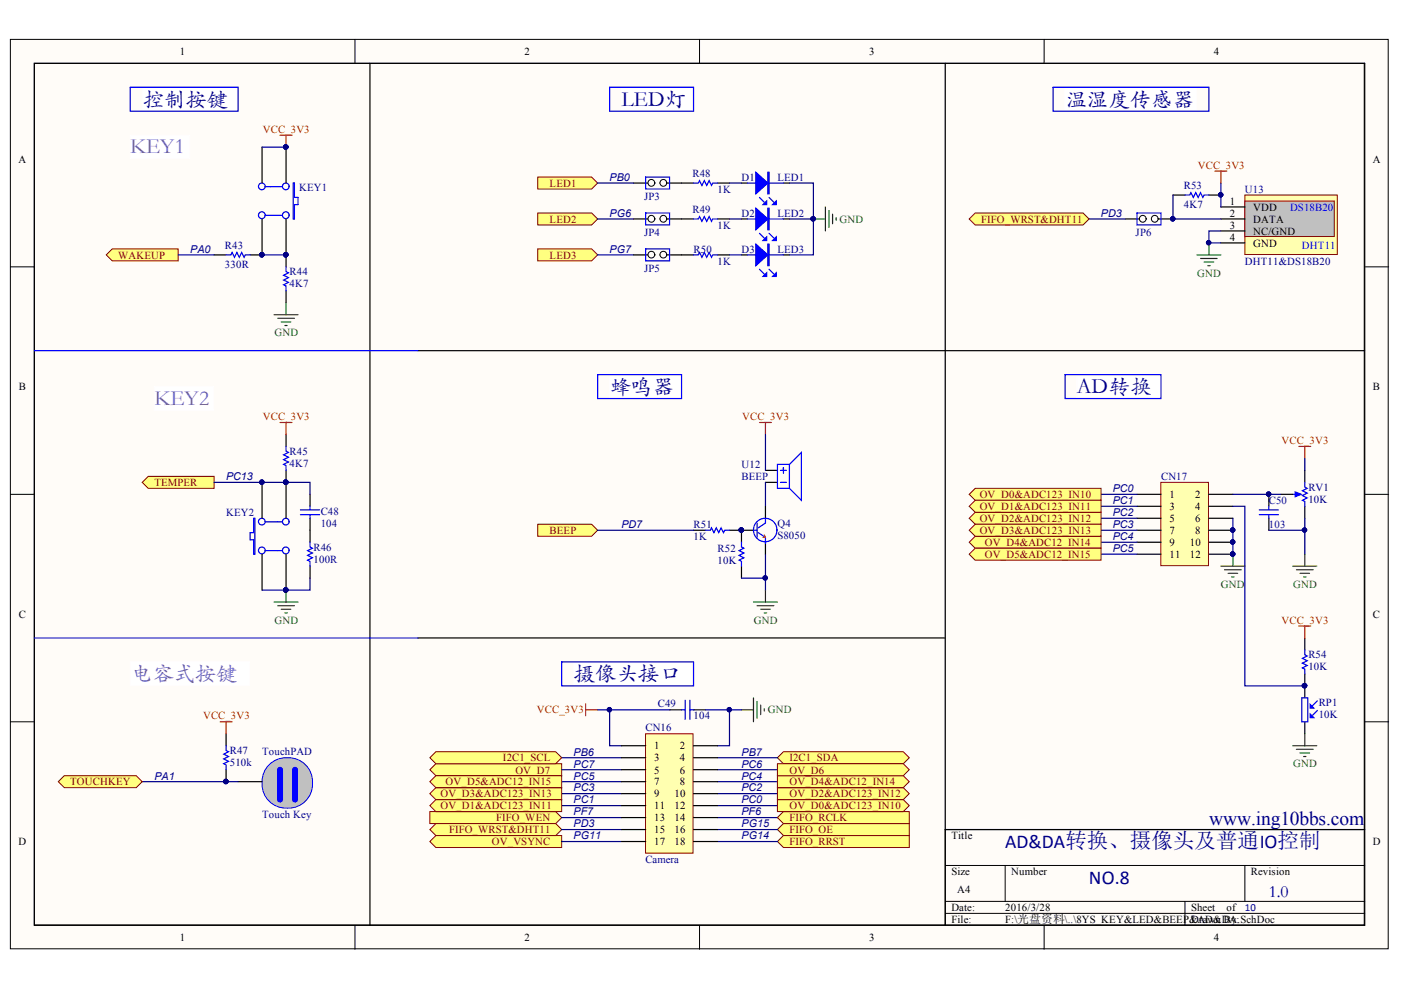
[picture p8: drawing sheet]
<svg xmlns="http://www.w3.org/2000/svg" width="297mm" height="210mm" viewBox="0 0 297 210" stroke-linecap="round" stroke-linejoin="round" font-family="sans-serif">
<defs><g id="words">
<g font-size="4.6" fill="#000080">
<text x="30.2" y="22.4">控制按键</text>
<text x="131.8" y="22.4">LED灯</text>
<text x="225.8" y="22.4">温湿度传感器</text>
<text x="129.2" y="83.3">蜂鸣器</text>
<text x="228.3" y="83.3">AD转换</text>
<text x="121.6" y="144.2">摄像头接口</text>
</g>
<g font-size="4.6" fill="#bf00bf">
<text x="27.6" y="32.5">KEY1</text>
<text x="32.7" y="85.9">KEY2</text>
<text x="27.6" y="144.2">电容式按键</text>
</g>
<g font-size="4.1" fill="#000080">
<text x="213.1" y="179.8">AD&amp;DA转换、摄像头及普通IO控制</text>
<text x="256.3" y="175">www.ing10bbs.com</text>
<text x="230.9" y="187.5">NO.8</text>
</g>
<text font-size="3.6" fill="#000080" x="269" y="190.2">1.0</text>
<g font-size="2.3">
<text x="38.1" y="11.7">1</text>
<text x="111.2" y="11.7">2</text>
<text x="184.3" y="11.7">3</text>
<text x="257.4" y="11.7">4</text>
<text x="3.9" y="34.5">A</text>
<text x="291.1" y="34.5">A</text>
<text x="260.7" y="43.4">1</text>
<text x="260.7" y="46">2</text>
<text x="265.7" y="44.7">VDD</text>
<text x="265.7" y="47.2">DATA</text>
<text x="260.7" y="48.5">3</text>
<text x="260.7" y="51">4</text>
<text x="265.7" y="49.8">NC/GND</text>
<text x="265.7" y="52.3">GND</text>
<text x="4" y="82.7">B</text>
<text x="291.1" y="82.7">B</text>
<text x="248" y="105.6">1</text>
<text x="253.4" y="105.6">2</text>
<text x="248" y="108.2">3</text>
<text x="248" y="110.7">5</text>
<text x="248" y="113.2">7</text>
<text x="253.4" y="108.2">4</text>
<text x="253.4" y="110.7">6</text>
<text x="253.4" y="113.2">8</text>
<text x="248" y="115.8">9</text>
<text x="248" y="118.3">11</text>
<text x="252.3" y="115.8">10</text>
<text x="252.3" y="118.3">12</text>
<text x="4" y="131">C</text>
<text x="291.1" y="131">C</text>
<text x="138.7" y="158.9">1</text>
<text x="138.7" y="161.4">3</text>
<text x="144.1" y="158.9">2</text>
<text x="144.1" y="161.4">4</text>
<text x="138.7" y="164">5</text>
<text x="138.7" y="166.5">7</text>
<text x="144.1" y="164">6</text>
<text x="144.1" y="166.5">8</text>
<text x="138.7" y="169.1">9</text>
<text x="138.7" y="171.6">11</text>
<text x="143" y="169.1">10</text>
<text x="143" y="171.6">12</text>
<text x="3.9" y="179.2">D</text>
<text x="138.7" y="174.1">13</text>
<text x="138.7" y="176.7">15</text>
<text x="138.7" y="179.2">17</text>
<text x="143" y="174.1">14</text>
<text x="143" y="176.7">16</text>
<text x="143" y="179.2">18</text>
<text x="201.7" y="177.9">Title</text>
<text x="291.1" y="179.2">D</text>
<text x="201.7" y="185.6">Size</text>
<text x="214.4" y="185.6">Number</text>
<text x="265.2" y="185.6">Revision</text>
<text x="203" y="189.4">A4</text>
<text x="201.7" y="193.2">Date:</text>
<text x="201.7" y="195.7">File:</text>
<text x="213.1" y="193.2">2016/3/28</text>
<text x="213.1" y="195.7">F:\光盘资料\..\8YS_KEY&amp;LED&amp;BEEP&amp;AD&amp;DA.SchDoc</text>
<text x="252.5" y="193.2">Sheet</text>
<text x="252.5" y="195.7">Drawn By:</text>
<text x="260.1" y="193.2">of</text>
<text x="38.1" y="199.5">1</text>
<text x="111.2" y="199.5">2</text>
<text x="184.3" y="199.5">3</text>
<text x="257.4" y="199.5">4</text>
</g>
<g font-size="2.3" fill="#f00">
<text x="55.7" y="28.1">VCC_3V3</text>
<text x="254" y="35.7">VCC_3V3</text>
<text x="55.7" y="89.1">VCC_3V3</text>
<text x="157.4" y="89.1">VCC_3V3</text>
<text x="271.7" y="94.1">VCC_3V3</text>
<text x="271.7" y="132.2">VCC_3V3</text>
<text x="43" y="152.5">VCC_3V3</text>
<text x="113.8" y="151.2">VCC_3V3</text>
</g>
<g font-size="2.3" fill="#000080">
<text x="63.4" y="40.6">KEY1</text>
<text x="129.2" y="38.4">PB0</text>
<text x="146.8" y="37.5">R48</text>
<text x="152.1" y="40.8">1K</text>
<text x="157.2" y="38.3">D1</text>
<text x="164.8" y="38.3">LED1</text>
<text x="251" y="40.1">R53</text>
<text x="263.9" y="40.8">U13</text>
<text x="129.2" y="46">PG6</text>
<text x="136.6" y="42.3">JP3</text>
<text x="146.8" y="45.2">R49</text>
<text x="157.2" y="46">D2</text>
<text x="164.8" y="46">LED2</text>
<text x="233.4" y="46">PD3</text>
<text x="251" y="44.2">4K7</text>
<text x="40.3" y="53.6">PA0</text>
<text x="47.7" y="52.8">R43</text>
<text x="129.2" y="53.6">PG7</text>
<text x="136.6" y="50">JP4</text>
<text x="147.1" y="53.6">R50</text>
<text x="152.1" y="48.5">1K</text>
<text x="157.2" y="53.6">D3</text>
<text x="164.8" y="53.6">LED3</text>
<text x="240.8" y="50">JP6</text>
<text x="47.7" y="56.9">330R</text>
<text x="61.4" y="58.4">R44</text>
<text x="136.6" y="57.6">JP5</text>
<text x="152.1" y="56.1">1K</text>
<text x="263.9" y="56.1">DHT11&amp;DS18B20</text>
<text x="61.4" y="60.9">4K7</text>
<text x="48" y="101.8">PC13</text>
<text x="61.4" y="98.9">4K7</text>
<text x="61.4" y="96.4">R45</text>
<text x="157.2" y="99.2">U12</text>
<text x="157.2" y="101.7">BEEP</text>
<text x="246.2" y="101.7">CN17</text>
<text x="236" y="104.4">PC0</text>
<text x="236" y="106.9">PC1</text>
<text x="269" y="106.9">C50</text>
<text x="277.4" y="106.6">10K</text>
<text x="277.4" y="104.1">RV1</text>
<text x="48" y="109.4">KEY2</text>
<text x="68" y="111.7">104</text>
<text x="68" y="109.2">C48</text>
<text x="131.8" y="112">PD7</text>
<text x="147.1" y="112">R51</text>
<text x="164.8" y="111.7">Q4</text>
<text x="236" y="109.4">PC2</text>
<text x="236" y="112">PC3</text>
<text x="269" y="112">103</text>
<text x="66.5" y="119.3">100R</text>
<text x="66.5" y="116.8">R46</text>
<text x="147.1" y="114.5">1K</text>
<text x="152.1" y="119.6">10K</text>
<text x="152.1" y="117">R52</text>
<text x="164.8" y="114.2">S8050</text>
<text x="236" y="114.5">PC4</text>
<text x="236" y="117">PC5</text>
<text x="277.4" y="142.1">10K</text>
<text x="277.4" y="139.6">R54</text>
<text x="139.5" y="150">C49</text>
<text x="279.6" y="149.7">RP1</text>
<text x="136.8" y="155.1">CN16</text>
<text x="147.1" y="152.5">104</text>
<text x="279.6" y="152.3">10K</text>
<text x="48.7" y="159.9">R47</text>
<text x="55.6" y="160.1">TouchPAD</text>
<text x="121.6" y="160.2">PB6</text>
<text x="157.2" y="160.2">PB7</text>
<text x="32.7" y="165.3">PA1</text>
<text x="48.7" y="162.4">510k</text>
<text x="121.6" y="167.8">PC3</text>
<text x="121.6" y="165.3">PC5</text>
<text x="121.6" y="162.7">PC7</text>
<text x="157.2" y="167.8">PC2</text>
<text x="157.2" y="165.3">PC4</text>
<text x="157.2" y="162.7">PC6</text>
<text x="55.6" y="173.5">Touch Key</text>
<text x="121.6" y="170.3">PC1</text>
<text x="121.6" y="172.9">PF7</text>
<text x="157.2" y="170.3">PC0</text>
<text x="157.2" y="172.9">PF6</text>
<text x="121.6" y="177.9">PG11</text>
<text x="121.6" y="175.4">PD3</text>
<text x="157.2" y="175.4">PG15</text>
<text x="157.2" y="177.9">PG14</text>
<text x="136.8" y="183">Camera</text>
<text x="263.9" y="193.1">10</text>
</g>
<g font-size="2.3" fill="#800000">
<text x="116.5" y="39.5">LED1</text>
<text x="116.5" y="47.2">LED2</text>
<text x="208" y="47.2">FIFO_WRST&amp;DHT11</text>
<text x="25" y="54.8">WAKEUP</text>
<text x="116.5" y="54.8">LED3</text>
<text x="32.7" y="103">TEMPER</text>
<text x="207.7" y="105.6">OV_D0&amp;ADC123_IN10</text>
<text x="116.5" y="113.2">BEEP</text>
<text x="207.7" y="110.7">OV_D2&amp;ADC123_IN12</text>
<text x="207.7" y="108.2">OV_D1&amp;ADC123_IN11</text>
<text x="207.7" y="113.2">OV_D3&amp;ADC123_IN13</text>
<text x="208.8" y="115.8">OV_D4&amp;ADC12_IN14</text>
<text x="208.8" y="118.3">OV_D5&amp;ADC12_IN15</text>
<text x="106.6" y="161.4">I2C1_SCL</text>
<text x="167.4" y="161.4">I2C1_SDA</text>
<text x="14.9" y="166.5">TOUCHKEY</text>
<text x="94.5" y="166.5">OV_D5&amp;ADC12_IN15</text>
<text x="109.3" y="164">OV_D7</text>
<text x="167.4" y="166.5">OV_D4&amp;ADC12_IN14</text>
<text x="167.4" y="164">OV_D6</text>
<text x="93.4" y="171.6">OV_D1&amp;ADC123_IN11</text>
<text x="93.4" y="169.1">OV_D3&amp;ADC123_IN13</text>
<text x="167.4" y="171.6">OV_D0&amp;ADC123_IN10</text>
<text x="167.4" y="169.1">OV_D2&amp;ADC123_IN12</text>
<text x="95.2" y="176.7">FIFO_WRST&amp;DHT11</text>
<text x="104.3" y="179.2">OV_VSYNC</text>
<text x="105.2" y="174.1">FIFO_WEN</text>
<text x="167.4" y="179.2">FIFO_RRST</text>
<text x="167.4" y="176.7">FIFO_OE</text>
<text x="167.4" y="174.1">FIFO_RCLK</text>
</g>
<g font-size="2.3" fill="#008000">
<text x="178" y="47.2">GND</text>
<text x="253.8" y="58.6">GND</text>
<text x="58.2" y="71.3">GND</text>
<text x="258.9" y="124.6">GND</text>
<text x="274.2" y="124.6">GND</text>
<text x="58.2" y="132.2">GND</text>
<text x="159.8" y="132.2">GND</text>
<text x="162.8" y="151.2">GND</text>
<text x="274.2" y="162.7">GND</text>
</g>
<g font-size="2.3" fill="#00f">
<text x="273.5" y="44.7">DS18B20</text>
<text x="276" y="52.9">DHT11</text>
</g>
</g></defs>
<g fill="#fffcf8" stroke="#000" stroke-width=".21">
<path d="M2.2 8.4h292.1v192.8h-292.1z"/>
<path d="M7.3 13.4h281.9v182.7h-281.9z"/>
</g>
<g fill="none" stroke="#000" stroke-width=".21">
<path d="M75.3 8.4v5M148.3 8.4v5M221.4 8.4v5M2.2 56.6h5.1M289.3 56.6h5.1M2.2 104.8h5.1M289.3 104.8h5.1M2.2 153h5.1M289.3 153h5.1M289.3 175.9h-88.9v20.3M75.3 196.2v5.1M148.3 196.2v5.1"/>
<path d="M200.4 183.5h88.9M200.4 191.1h88.9M200.4 193.7h88.9M213.1 183.5v7.6M221.4 196.2v5.1M251.2 191.1v5.1M263.9 183.5v7.6"/>
</g>
<g fill="none" stroke="#00f" stroke-width=".25">
<path d="M56.3 39.6h3.6M62.2 38.8h.2v3.1h.8v1.5h-.8v3h-.2zM47.9 54h1.1l.2-.5 .5 1 .5-1 .5 1 .5-1 .6 1 .2-.5h1M56.3 45.7h3.6M60.6 56.6v1l.6 .2-1.1 .6 1.1 .5-1.1 .5 1.1 .5-1.1 .5 .5 .2v1.1M60.6 94.7v1l.6 .2-1.1 .5 1.1 .5-1.1 .5 1.1 .6-1.1 .5 .5 .2v1M53.8 109.9h.2v7.6h-.2v-3h-.8v-1.6h.8zM56.3 116.7h3.6M56.3 110.6h3.6M63.7 108.1h4.1M63.7 109.1h4.1M65.7 115v1l.5 .2-1 .5 1 .5-1 .6 1 .5-1 .5 .5 .2v1"/>
<path d="M65.7 107.3v.8M65.7 109.1v.8"/>
<circle cx="55.5" cy="39.5" r=".71"/>
<circle cx="60.6" cy="39.5" r=".71"/>
<circle cx="55.5" cy="45.6" r=".72"/>
<circle cx="60.6" cy="45.6" r=".72"/>
<circle cx="55.5" cy="116.7" r=".72"/>
<circle cx="55.5" cy="110.6" r=".71"/>
<circle cx="60.6" cy="116.7" r=".72"/>
<circle cx="60.6" cy="110.6" r=".71"/>
</g>
<g fill="none" stroke="#000" stroke-width=".25">
<path d="M55.6 31.2v7.6M60.6 31.2v7.6M45.4 54h2.5M55.6 46.4v7.6h-2.6M60.6 46.4v10.2M60.6 61.7v2.5M60.6 92.1v2.6M60.6 99.7v10.2M55.6 102.3v7.6M55.6 117.5v7.6M60.6 117.5v7.6M65.7 104.8v2.5"/>
<path d="M65.7 109.9v5.1M65.7 120v2.6"/>
</g>
<g fill="#000080" stroke="#000080" stroke-width=".21">
<circle cx="60.6" cy="125.1" r=".47"/>
<circle cx="60.6" cy="102.2" r=".47"/>
<circle cx="55.5" cy="102.2" r=".46"/>
<circle cx="60.6" cy="31.2" r=".47"/>
<circle cx="55.5" cy="54" r=".46"/>
<circle cx="60.6" cy="54" r=".47"/>
</g>
<path d="M59.4 28.7h2.5M60.6 28.7v2.5M59.4 89.6h2.5M60.6 89.6v2.5" fill="none" stroke="#f00" stroke-width=".25"/>
<path d="M55.6 31.2h5M55.6 54h5M65.7 122.6v2.5h-10.1" fill="none" stroke="#000080" stroke-width=".25"/>
<path d="M58.1 66.7h5.1M58.9 67.5h3.5M59.6 68.3h2.1M60.4 69h.5M60.6 64.2v2.5M58.1 127.7h5.1M58.9 128.4h3.5M59.6 129.2h2.1M60.4 129.9h.5M60.6 125.1v2.6" fill="none" stroke="#008000" stroke-width=".25"/>
<g fill="#ffff80" stroke="#800000" stroke-width=".21">
<path d="M30.2 102.3l1.2-1.3h14v2.5h-14z" fill-rule="evenodd"/>
<path d="M22.5 54l1.3-1.2h14v2.5h-14z" fill-rule="evenodd"/>
</g>
<path d="M144.5 38.8h2.5M152.1 38.8h2.6M157.2 38.8h1.3M166.1 38.8h1.3M144.5 46.4h2.5M144.5 54h2.5M152.1 46.4h2.6M152.1 54h2.6M157.2 46.4h1.3M157.2 54h1.3M166.1 46.4h1.3M166.1 54h1.3" fill="none" stroke="#000" stroke-width=".25"/>
<path d="M147 38.8h1.1l.2-.5 .5 1 .5-1 .5 1 .5-1 .6 1 .2-.5h1M158.5 38.8h7.6M147 46.4h1.1l.2-.5 .5 1 .5-1 .5 1 .5-1 .6 1 .2-.5h1M147 54h1.1l.2-.5 .5 1 .5-1 .5 1 .5-1 .6 1 .2-.5h1M158.5 46.4h7.6M158.5 54h7.6M161 41.9l1 1M161 49.5l1 1M161 57.1l1 1M163.1 41.9l1 1M163.1 49.5l1 1M163.1 57.1l1 1" fill="none" stroke="#00f" stroke-width=".25"/>
<g fill="#00f" stroke="#00f" stroke-width=".25">
<path d="M160.3 36.5l2.5 2.3-2.5 2.3z"/>
<path d="M163.8 43.4l.8-.8v.8z"/>
<path d="M161.8 43.4l.7-.8v.8z"/>
<path d="M160.3 44.1l2.5 2.3-2.5 2.3z"/>
<path d="M163.8 51l.8-.8v.8z"/>
<path d="M161.8 51l.7-.8v.8z"/>
<path d="M160.3 51.8l2.5 2.2-2.5 2.3z"/>
<path d="M163.8 58.6l.8-.8v.8z"/>
<path d="M161.8 58.6l.7-.8v.8z"/>
<path d="M162.8 36.5h.3v4.6h-.3z" fill-rule="evenodd"/>
<path d="M162.8 44.1h.3v4.6h-.3z" fill-rule="evenodd"/>
<path d="M162.8 51.8h.3v4.5h-.3z" fill-rule="evenodd"/>
</g>
<path d="M154.7 38.8h2.5M154.7 46.4h2.5M154.7 54h2.5" fill="none" stroke="#000080" stroke-width=".25"/>
<g fill="#ffff80" stroke="#800000" stroke-width=".21">
<path d="M114 37.5h11.4l1.3 1.3-1.3 1.3h-11.4z" fill-rule="evenodd"/>
<path d="M114 45.2h11.4l1.3 1.2-1.3 1.3h-11.4z" fill-rule="evenodd"/>
<path d="M114 52.8h11.4l1.3 1.2-1.3 1.3h-11.4z" fill-rule="evenodd"/>
</g>
<path d="M162.3 99.7h2.5M147 112.4h2.6M154.7 112.4h2.5v2.6M162.3 102.3h2.5M157.2 120v2.6" fill="none" stroke="#000" stroke-width=".25"/>
<g fill="#000080" stroke="#000080" stroke-width=".21">
<circle cx="157.2" cy="112.4" r=".46"/>
<circle cx="162.2" cy="122.5" r=".46"/>
</g>
<path d="M164.8 98.5h2.6v5h-2.6zM165.5 99.7h1.2M166.1 99.7v-.6v1.3M167.4 98.5l2.5-2.6v10.2l-2.5-2.6M149.6 112.4h1l.3-.5 .5 1 .5-1 .5 1 .5-1 .5 1 .3-.5h1M157.2 115v1l.5 .2-1 .5 1 .5-1 .6 1 .5-1 .5 .5 .2v1M165.5 102.3h1.2" fill="none" stroke="#00f" stroke-width=".25"/>
<path d="M162.3 117.5v5.1h-5.1" fill="none" stroke="#000080" stroke-width=".25"/>
<path d="M159.7 127.7h5.1M160.5 128.4h3.6M161.3 129.2h2M162 129.9h.5M162.3 125.1v2.6" fill="none" stroke="#008000" stroke-width=".25"/>
<path d="M161 89.6h2.6M162.3 89.6v2.5" fill="none" stroke="#f00" stroke-width=".25"/>
<path d="M114 111.2h11.4l1.3 1.2-1.3 1.3h-11.4z" fill-rule="evenodd" fill="#ffff80" stroke="#800000" stroke-width=".21"/>
<path d="M162.3 92.1v7.6M276.6 97.2v2.5M162.3 102.3v5M269 112.4h7.6M276.6 109.9v7.6M162.3 122.6v2.5" fill="none" stroke="#000080" stroke-width=".25"/>
<g fill="#000080" stroke="#000080" stroke-width=".21">
<circle cx="162.2" cy="122.5" r=".46"/>
<circle cx="276.6" cy="112.4" r=".46"/>
<circle cx="269" cy="104.8" r=".46"/>
<circle cx="276.6" cy="145.4" r=".46"/>
<circle cx="47.9" cy="165.7" r=".47"/>
</g>
<path d="M276.6 99.7v2.6M269 104.8v2.5M269 109.9v2.5M271.6 104.8h2.5M276.6 107.3v2.6M276.6 135.3v2.5M47.9 155.6v2.5M276.6 142.9v5.1M276.6 153v2.6M47.9 163.2v2.5" fill="none" stroke="#000" stroke-width=".25"/>
<path d="M267 108.1h4.1M267 109.1h4.1M269 107.3v.8M269 109.1v.8M274.1 104.8h1.3M276.6 102.3v1l.5 .2-1 .5 1 .6-1 .5 1 .5-1 .5 .5 .2v1M276.6 137.8v1l.5 .3-1 .5 1 .5-1 .5 1 .5-1 .5 .5 .3v1M47.9 158.1v1l.5 .3-1 .5 1 .5-1 .5 1 .5-1 .5 .5 .3v1M276 148h1.3v5h-1.3zM279.3 150.6l-1 1M279.3 148.6l-1 1" fill="none" stroke="#00f" stroke-width=".25"/>
<g fill="#00f" stroke="#00f" stroke-width=".25">
<path d="M274.6 104.3l1.3 .5-1.3 .5z"/>
<path d="M277.8 151.4l.7 .8h-.7z"/>
<path d="M277.8 149.4l.7 .7h-.7z"/>
</g>
<path d="M275.4 94.7h2.5M276.6 94.7v2.5M275.4 132.7h2.5M276.6 132.7v2.6M46.7 153h2.5M47.9 153v2.6" fill="none" stroke="#f00" stroke-width=".25"/>
<path d="M276.6 117.5v2.5M274.1 120h5.1M274.9 120.8h3.5M275.6 121.6h2.1M276.4 122.3h.5M274.1 158.1h5.1M274.9 158.9h3.5M275.6 159.6h2.1M276.6 155.6v2.5M276.4 160.4h.5" fill="none" stroke="#008000" stroke-width=".25"/>
<path d="M56.8 162.5a5.4 5.4 0 0 1 8-.2 5.4 5.4 0 0 1-.6 8 5.4 5.4 0 0 1-7.9-1.5 5.9 5.9 0 0 1 .5-6.3z" fill="#c0c0c0" stroke="#00f" stroke-width=".21"/>
<path d="M50.5 165.7h5.1" fill="none" stroke="#000" stroke-width=".25"/>
<path d="M59.4 163.2v6.3M62.6 163.2v6.3" fill="none" stroke="#00f" stroke-width="1.3"/>
<path d="M263.9 41.4h19.6v12.6h-19.6z" fill="#ffffb0" stroke="#800000" stroke-width=".21"/>
<path d="M263.9 42.6h19v7.6h-19z" fill="#c0c0c0" stroke="#800000" stroke-width=".21"/>
<path d="M248.7 41.4h2.5M256.3 41.4h2.6M258.9 43.9h5M258.9 46.4h5M258.9 49h5M258.9 51.5h5" fill="none" stroke="#000" stroke-width=".25"/>
<path d="M257.6 36.3h2.5M258.9 36.3v2.5" fill="none" stroke="#f00" stroke-width=".25"/>
<g fill="#000080" stroke="#000080" stroke-width=".21">
<circle cx="258.8" cy="41.3" r=".46"/>
<circle cx="256.3" cy="51.5" r=".46"/>
<circle cx="248.6" cy="46.4" r=".46"/>
</g>
<path d="M251.2 41.4h1l.3-.6 .5 1.1 .5-1.1 .5 1.1 .5-1.1 .5 1.1 .3-.5h1" fill="none" stroke="#00f" stroke-width=".25"/>
<path d="M258.9 38.8v5.1M248.7 41.4v5h10.2M258.9 49h-2.6v2.5h2.6" fill="none" stroke="#000080" stroke-width=".25"/>
<path d="M253.8 54h5.1M254.5 54.8h3.6M255.3 55.6h2M256.1 56.3h.5M256.3 51.5v2.5" fill="none" stroke="#008000" stroke-width=".25"/>
<g fill="#ffff80" stroke="#800000" stroke-width=".21">
<path d="M91.1 163.2l1.3-1.3h26.7v2.6h-26.7z" fill-rule="evenodd"/>
<path d="M164.8 178.4l1.3-1.2h26.7v2.5h-26.7z" fill-rule="evenodd"/>
<path d="M164.8 175.9l1.3-1.3h26.7v2.6h-26.7z" fill-rule="evenodd"/>
<path d="M91.1 178.4l1.3-1.2h26.7v2.5h-26.7z" fill-rule="evenodd"/>
</g>
<path d="M157.2 150.5h2.5M159.7 148v5M160.5 148.7v3.6M161.3 149.5v2M162 150.2v.6" fill="none" stroke="#008000" stroke-width=".25"/>
<path d="M124.2 149.2v2.6M124.2 150.5h2.5" fill="none" stroke="#f00" stroke-width=".25"/>
<path d="M142 150.5h2.5M147 150.5h2.6" fill="none" stroke="#000" stroke-width=".25"/>
<path d="M144.5 150.5h.8M145.3 148.5v4M146.3 148.5v4M146.3 150.5h.7" fill="none" stroke="#00f" stroke-width=".25"/>
<g fill="none" stroke="#000080" stroke-width=".25">
<path d="M37.8 54h7.6M126.7 112.4h20.3M129.3 150.5v7.6h2.5M149.6 150.5h5.1v7.6h-2.6M154.7 150.5h2.5M119.1 160.7h12.7M119.1 178.4h12.7M119.1 163.2h12.7M119.1 165.7h12.7M119.1 168.3h12.7M119.1 170.8h12.7M152.1 163.2h12.7"/>
<path d="M152.1 165.7h12.7M152.1 168.3h12.7M152.1 170.8h12.7M152.1 173.3h12.7"/>
</g>
<g fill="#000080" stroke="#000080" stroke-width=".21">
<circle cx="154.6" cy="150.5" r=".46"/>
<circle cx="129.2" cy="150.5" r=".46"/>
</g>
<g fill="#ffff80" stroke="#800000" stroke-width=".21">
<path d="M164.8 160.7l1.3-1.3h25.4l1.3 1.3-1.3 1.2h-25.4z" fill-rule="evenodd"/>
<path d="M91.1 160.7l1.3-1.3h25.4l1.3 1.3-1.3 1.2h-25.4z" fill-rule="evenodd"/>
</g>
<path d="M30.2 165.7h20.3" fill="none" stroke="#000080" stroke-width=".25"/>
<circle cx="47.9" cy="165.7" r=".47" fill="#000080" stroke="#000080" stroke-width=".21"/>
<path d="M134.3 38.8h4.6" fill="none" stroke="#000" stroke-width=".25"/>
<circle cx="138.1" cy="38.8" r=".72" fill="#fffcf8" stroke="#000" stroke-width=".21"/>
<path d="M139.9 38.8h4.6" fill="none" stroke="#000" stroke-width=".25"/>
<circle cx="140.6" cy="38.8" r=".72" fill="#fffcf8" stroke="#000" stroke-width=".21"/>
<path d="M136.9 37.5h5.1v2.6h-5.1z" fill="none" stroke="#00f" stroke-width=".25"/>
<path d="M134.3 46.4h4.6" fill="none" stroke="#000" stroke-width=".25"/>
<circle cx="138.1" cy="46.4" r=".72" fill="#fffcf8" stroke="#000" stroke-width=".21"/>
<path d="M139.9 46.4h4.6" fill="none" stroke="#000" stroke-width=".25"/>
<circle cx="140.6" cy="46.4" r=".72" fill="#fffcf8" stroke="#000" stroke-width=".21"/>
<path d="M136.9 45.2h5.1v2.5h-5.1z" fill="none" stroke="#00f" stroke-width=".25"/>
<path d="M126.7 46.4h7.6M126.7 54h7.6" fill="none" stroke="#000080" stroke-width=".25"/>
<path d="M134.3 54h4.6" fill="none" stroke="#000" stroke-width=".25"/>
<circle cx="138.1" cy="54" r=".71" fill="#fffcf8" stroke="#000" stroke-width=".21"/>
<path d="M139.9 54h4.6" fill="none" stroke="#000" stroke-width=".25"/>
<circle cx="140.6" cy="54" r=".71" fill="#fffcf8" stroke="#000" stroke-width=".21"/>
<path d="M136.9 52.8h5.1v2.5h-5.1z" fill="none" stroke="#00f" stroke-width=".25"/>
<path d="M126.7 38.8h7.6" fill="none" stroke="#000080" stroke-width=".25"/>
<path d="M12.4 165.7l1.2-1.2h15.3l1.3 1.2-1.3 1.3h-15.3z" fill-rule="evenodd" fill="#ffff80" stroke="#800000" stroke-width=".21"/>
<path d="M246.1 102.3h10.1v17.6h-10.1z" fill="#ffffb0" stroke="#800000" stroke-width=".21"/>
<g fill="none" stroke="#000" stroke-width=".25">
<path d="M7.3 13.4h282v182.8h-282zM78.4 13.4v182.8M200.4 13.4v162.5M238.5 46.4h4.6M88.6 74.3h200.7M241.1 104.8h5M241.1 107.3h5M241.1 109.9h5M241.1 112.4h5M241.1 115h5M241.1 117.5h5M256.3 104.8h5.1"/>
<path d="M256.3 107.3h5.1M256.3 109.9h5.1M256.3 112.4h5.1M256.3 115h5.1M256.3 117.5h5.1M88.6 135.3h111.8M289.3 175.9h-88.9v20.3"/>
</g>
<g fill="#000080" stroke="#000080" stroke-width=".21">
<circle cx="261.3" cy="112.4" r=".46"/>
<circle cx="261.3" cy="114.9" r=".46"/>
<circle cx="261.3" cy="117.5" r=".46"/>
<circle cx="276.6" cy="145.4" r=".46"/>
<circle cx="60.6" cy="102.2" r=".47"/>
<circle cx="55.5" cy="102.2" r=".46"/>
</g>
<path d="M45.4 102.3h20.3v2.5M233.4 109.9h7.7M261.4 107.3h2.5v38.1h12.7" fill="none" stroke="#000080" stroke-width=".25"/>
<path d="M261.4 117.5v2.5M258.9 120h5M259.6 120.8h3.6M260.4 121.6h2M261.1 122.3h.5" fill="none" stroke="#008000" stroke-width=".25"/>
<path d="M27.6 18.5h22.9v5.1h-22.9zM129.3 18.5h17.7v5.1h-17.7zM223.3 18.5h33v5.1h-33zM7.3 74.3h81.3M126.7 79.4h17.8v5.1h-17.8zM225.8 79.4h20.3v5.1h-20.3zM7.3 135.3h81.3M119.1 140.3h27.9v5.1h-27.9z" fill="none" stroke="#00f" stroke-width=".25"/>
<g fill="#fff" stroke="#fff" stroke-width=".21">
<path d="M30.1 18.5h20.3v5h-20.3z"/>
<path d="M131.8 18.5h15.1v5h-15.1z"/>
<path d="M225.8 18.5h27.9v5h-27.9z"/>
<path d="M129.3 79.4h15.1v5h-15.1z"/>
<path d="M121.6 140.3h25.3v5h-25.3z"/>
<path d="M228.4 79.4h17.6v5h-17.6z"/>
</g>
<circle cx="242.3" cy="46.4" r=".72" fill="#fffcf8" stroke="#000" stroke-width=".21"/>
<path d="M244.1 46.4h4.6" fill="none" stroke="#000" stroke-width=".25"/>
<circle cx="244.8" cy="46.4" r=".72" fill="#fffcf8" stroke="#000" stroke-width=".21"/>
<circle cx="248.6" cy="46.4" r=".46" fill="#000080" stroke="#000080" stroke-width=".21"/>
<path d="M241.1 45.2h5v2.5h-5z" fill="none" stroke="#00f" stroke-width=".25"/>
<path d="M230.9 46.4h7.6M233.4 112.4h7.7M152.1 160.7h12.7" fill="none" stroke="#000080" stroke-width=".25"/>
<g fill="#ffff80" stroke="#800000" stroke-width=".21">
<path d="M91.1 172.1h26.7l1.3 1.2-1.3 1.3h-26.7z" fill-rule="evenodd"/>
<path d="M164.8 173.3l1.3-1.2h26.7v2.5h-26.7z" fill-rule="evenodd"/>
<path d="M91.1 175.9l1.3-1.3h25.4l1.3 1.3-1.3 1.3h-25.4z" fill-rule="evenodd"/>
<path d="M205.5 46.4l1.3-1.2h22.8l1.3 1.2-1.3 1.3h-22.8z" fill-rule="evenodd"/>
</g>
<path d="M167.4 46.4h5.1M233.4 104.8h7.7M233.4 107.3h7.7M233.4 115h7.7M233.4 117.5h7.7M261.4 104.8h10.2M261.4 109.9v7.6M126.7 150.5h15.3M119.1 175.9h12.7M119.1 173.3h12.7M152.1 175.9h12.7M152.1 178.4h12.7" fill="none" stroke="#000080" stroke-width=".25"/>
<g fill="#000080" stroke="#000080" stroke-width=".21">
<circle cx="269" cy="104.8" r=".46"/>
<circle cx="157.2" cy="112.4" r=".46"/>
<circle cx="172.4" cy="46.4" r=".47"/>
<circle cx="129.2" cy="150.5" r=".46"/>
<circle cx="261.3" cy="112.4" r=".46"/>
<circle cx="261.3" cy="114.9" r=".46"/>
<circle cx="261.3" cy="117.5" r=".46"/>
</g>
<g fill="#fff" stroke="#fff" stroke-width=".21">
<path d="M27.6 140.3h25.3v5h-25.3z"/>
<path d="M27.6 28.7h12.6v4.9h-12.6z"/>
<path d="M32.7 82h12.6v4.9h-12.6z"/>
</g>
<g fill="none" stroke="#00f" stroke-width=".25">
<path d="M159.7 112.4h.8M160.5 110.9v3M160.8 112.9l1.5 1v1.3M162.3 109.9v1l-1.5 1"/>
<circle cx="162.2" cy="112.4" r="2.49"/>
</g>
<path d="M157.2 112.4h2.5M162.3 107.3v2.6M162.3 115v2.5" fill="none" stroke="#000" stroke-width=".25"/>
<path d="M162 113.4l.3 .5h-.5" fill="none" stroke="#ee0e22" stroke-width=".25"/>
<g fill="#ffff80" stroke="#800000" stroke-width=".21">
<path d="M164.8 169.5h26.7l1.3 1.3-1.3 1.3h-26.7z" fill-rule="evenodd"/>
<path d="M91.1 170.8l1.3-1.3h26.7v2.6h-26.7z" fill-rule="evenodd"/>
<path d="M164.8 167h26.7l1.3 1.3-1.3 1.2h-26.7z" fill-rule="evenodd"/>
<path d="M91.1 168.3l1.3-1.3h26.7v2.5h-26.7z" fill-rule="evenodd"/>
<path d="M164.8 164.5h26.7l1.3 1.2-1.3 1.3h-26.7z" fill-rule="evenodd"/>
<path d="M91.1 165.7l1.3-1.2h26.7v2.5h-26.7z" fill-rule="evenodd"/>
<path d="M164.8 161.9h26.7l1.3 1.3-1.3 1.3h-26.7z" fill-rule="evenodd"/>
<path d="M205.5 109.9l1.3-1.3h26.6v2.6h-26.6z" fill-rule="evenodd"/>
<path d="M205.5 115l1.3-1.3h26.6v2.5h-26.6z" fill-rule="evenodd"/>
<path d="M205.5 104.8l1.3-1.3h26.6v2.6h-26.6z" fill-rule="evenodd"/>
<path d="M205.5 107.3l1.3-1.2h26.6v2.5h-26.6z" fill-rule="evenodd"/>
<path d="M205.5 112.4l1.3-1.2h26.6v2.5h-26.6z" fill-rule="evenodd"/>
<path d="M205.5 117.5l1.3-1.3h26.6v2.6h-26.6z" fill-rule="evenodd"/>
</g>
<path d="M136.9 155.6h10v25.3h-10z" fill="#ffffb0" stroke="#800000" stroke-width=".21"/>
<g fill="none" stroke="#000" stroke-width=".25">
<path d="M131.8 158.1h5.1M147 158.1h5.1M131.8 160.7h5.1M131.8 163.2h5.1M131.8 165.7h5.1M131.8 168.3h5.1M131.8 170.8h5.1M131.8 173.3h5.1M131.8 175.9h5.1M131.8 178.4h5.1M147 160.7h5.1M147 163.2h5.1"/>
<path d="M147 165.7h5.1M147 168.3h5.1M147 170.8h5.1M147 173.3h5.1M147 175.9h5.1M147 178.4h5.1"/>
</g>
<path d="M167.4 38.8h5.1v15.2h-5.1" fill="none" stroke="#000080" stroke-width=".25"/>
<circle cx="172.4" cy="46.4" r=".47" fill="#000080" stroke="#000080" stroke-width=".21"/>
<path d="M172.5 46.4h2.5M175 43.9v5.1M175.8 44.7v3.5M176.5 45.4v2M177.3 46.2v.5" fill="none" stroke="#008000" stroke-width=".25"/>
<use href="#words"/>
</svg>
